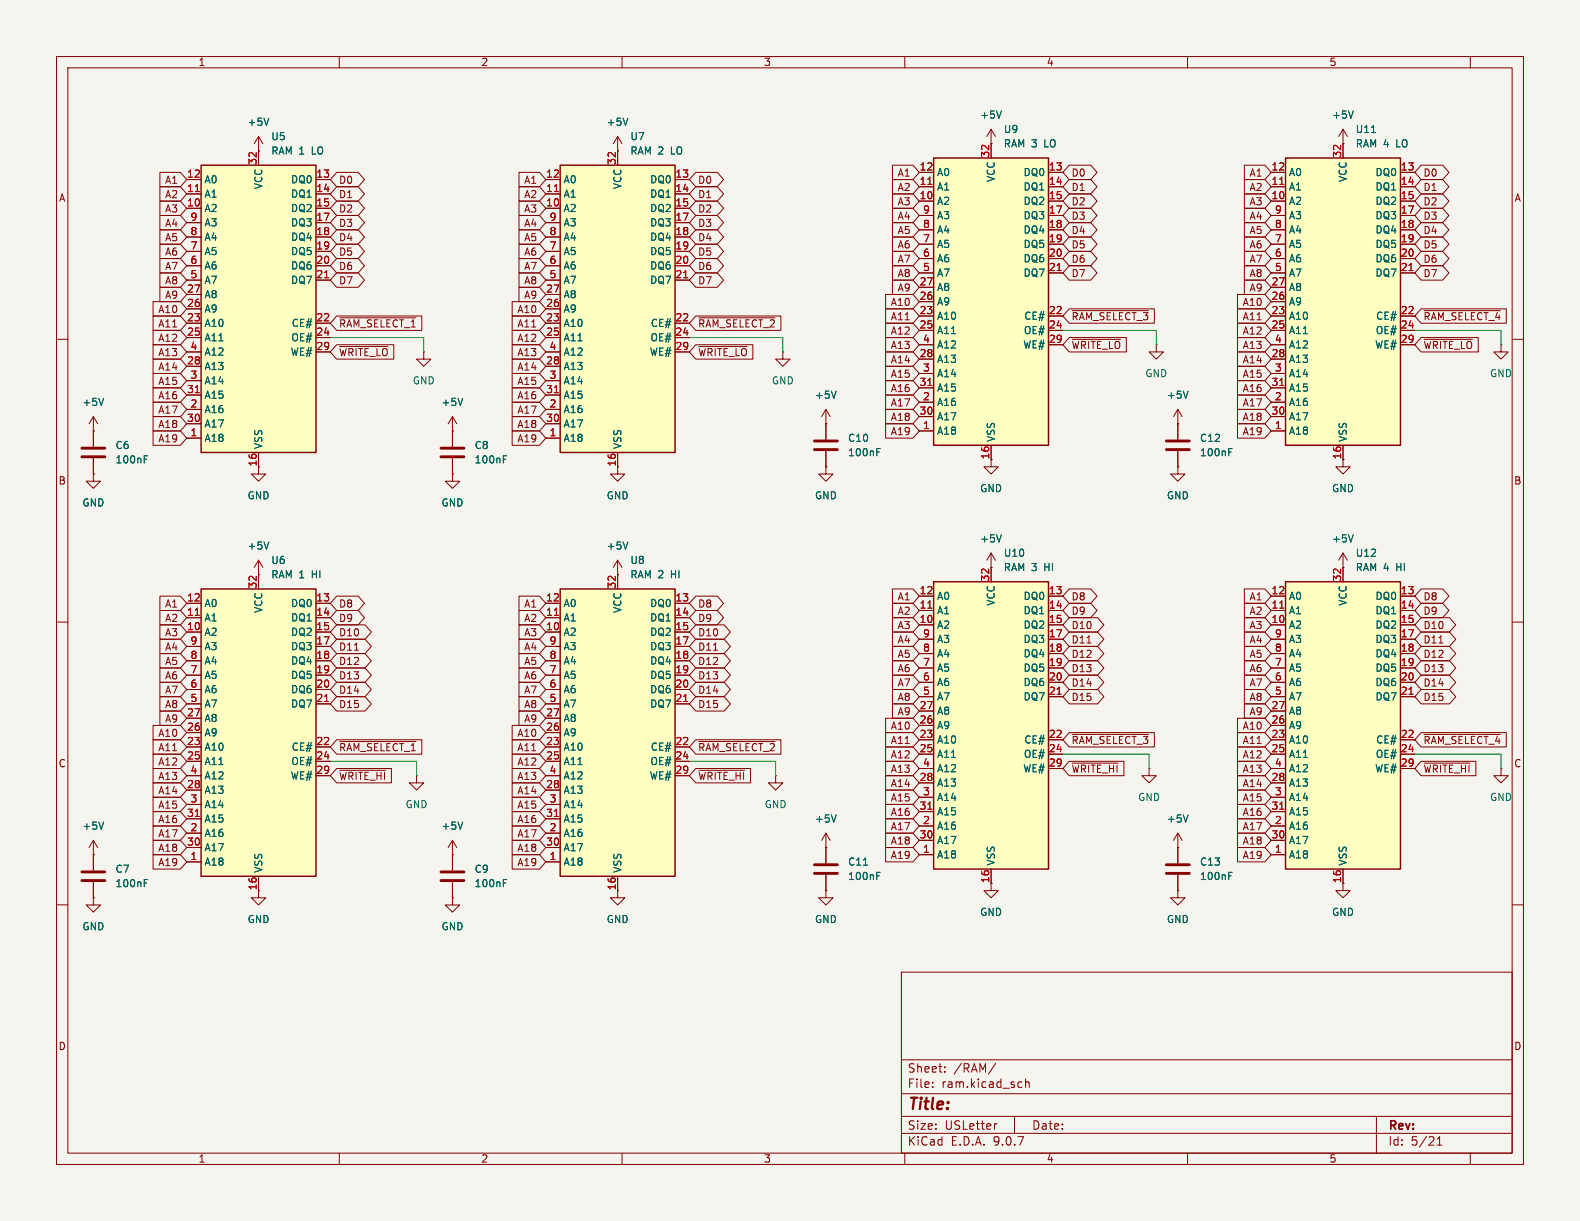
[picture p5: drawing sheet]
<svg xmlns="http://www.w3.org/2000/svg" width="279mm" height="216mm" viewBox="0 0 279 216" stroke-linecap="round" stroke-linejoin="round" font-family="sans-serif">
<defs><g id="words">
<text font-size="2.8" fill="#840000" x="160.4" y="196.8">Title:</text>
<g font-size="2.1" fill="#840000">
<text x="160.4" y="189.9">Sheet:</text>
<text x="168.6" y="189.9">/RAM/</text>
<text x="160.4" y="192.6">File:</text>
<text x="166.5" y="192.6">ram.kicad_sch</text>
<text x="160.4" y="202.8">KiCad</text>
<text x="160.4" y="200">Size:</text>
<text x="167.1" y="200">USLetter</text>
<text x="168.1" y="202.8">E.D.A.</text>
<text x="175.7" y="202.8">9.0.7</text>
<text x="182.4" y="200">Date:</text>
<text x="245.4" y="200.2">Rev:</text>
<text x="245.4" y="202.8">Id:</text>
<text x="249.5" y="202.8">5/21</text>
</g>
<g font-size="1.8" fill="#840000">
<text x="35" y="11.9">1</text>
<text x="85" y="11.9">2</text>
<text x="135" y="11.9">3</text>
<text x="185" y="11.9">4</text>
<text x="235" y="11.9">5</text>
<text x="10.3" y="35.9">A</text>
<text x="29.1" y="35.2">A2</text>
<text x="29.1" y="32.7">A1</text>
<text x="59.8" y="35.2">D1</text>
<text x="59.8" y="32.7">D0</text>
<text x="92.6" y="32.7">A1</text>
<text x="92.6" y="35.2">A2</text>
<text x="123.3" y="32.7">D0</text>
<text x="123.3" y="35.2">D1</text>
<text x="158.6" y="31.4">A1</text>
<text x="158.6" y="34">A2</text>
<text x="189.4" y="34">D1</text>
<text x="189.4" y="31.4">D0</text>
<text x="220.9" y="31.4">A1</text>
<text x="220.9" y="34">A2</text>
<text x="251.6" y="34">D1</text>
<text x="251.6" y="31.4">D0</text>
<text x="267.7" y="35.9">A</text>
<text x="29.1" y="37.8">A3</text>
<text x="29.1" y="40.3">A4</text>
<text x="59.8" y="37.8">D2</text>
<text x="59.8" y="40.3">D3</text>
<text x="92.6" y="40.3">A4</text>
<text x="92.6" y="37.8">A3</text>
<text x="123.3" y="37.8">D2</text>
<text x="123.3" y="40.3">D3</text>
<text x="158.6" y="36.5">A3</text>
<text x="158.6" y="39.1">A4</text>
<text x="158.6" y="41.6">A5</text>
<text x="189.4" y="36.5">D2</text>
<text x="189.4" y="41.6">D4</text>
<text x="189.4" y="39.1">D3</text>
<text x="220.9" y="39.1">A4</text>
<text x="220.9" y="41.6">A5</text>
<text x="220.9" y="36.5">A3</text>
<text x="251.6" y="39.1">D3</text>
<text x="251.6" y="36.5">D2</text>
<text x="251.6" y="41.6">D4</text>
<text x="29.1" y="42.9">A5</text>
<text x="29.1" y="45.4">A6</text>
<text x="29.1" y="47.9">A7</text>
<text x="59.8" y="42.9">D4</text>
<text x="59.8" y="47.9">D6</text>
<text x="59.8" y="45.4">D5</text>
<text x="92.6" y="42.9">A5</text>
<text x="92.6" y="47.9">A7</text>
<text x="92.6" y="45.4">A6</text>
<text x="123.3" y="47.9">D6</text>
<text x="123.3" y="42.9">D4</text>
<text x="123.3" y="45.4">D5</text>
<text x="158.6" y="44.1">A6</text>
<text x="158.6" y="46.7">A7</text>
<text x="189.4" y="46.7">D6</text>
<text x="189.4" y="44.1">D5</text>
<text x="220.9" y="46.7">A7</text>
<text x="220.9" y="44.1">A6</text>
<text x="251.6" y="46.7">D6</text>
<text x="251.6" y="44.1">D5</text>
<text x="29.1" y="50.5">A8</text>
<text x="29.1" y="53">A9</text>
<text x="59.8" y="50.5">D7</text>
<text x="92.6" y="50.5">A8</text>
<text x="92.6" y="53">A9</text>
<text x="123.3" y="50.5">D7</text>
<text x="158.6" y="49.2">A8</text>
<text x="158.6" y="51.8">A9</text>
<text x="189.4" y="49.2">D7</text>
<text x="220.9" y="51.8">A9</text>
<text x="220.9" y="49.2">A8</text>
<text x="251.6" y="49.2">D7</text>
<text x="27.9" y="58.1">A11</text>
<text x="27.9" y="55.6">A10</text>
<text x="59.8" y="58.1">~{RAM_SELECT_1}</text>
<text x="91.4" y="55.6">A10</text>
<text x="91.4" y="58.1">A11</text>
<text x="123.3" y="58.1">~{RAM_SELECT_2}</text>
<text x="157.4" y="59.4">A12</text>
<text x="157.4" y="56.8">A11</text>
<text x="157.4" y="54.3">A10</text>
<text x="189.4" y="56.8">~{RAM_SELECT_3}</text>
<text x="219.7" y="54.3">A10</text>
<text x="219.7" y="59.4">A12</text>
<text x="219.7" y="56.8">A11</text>
<text x="251.6" y="56.8">~{RAM_SELECT_4}</text>
<text x="27.9" y="60.6">A12</text>
<text x="27.9" y="63.2">A13</text>
<text x="27.9" y="65.7">A14</text>
<text x="59.8" y="63.2">~{WRITE_LO}</text>
<text x="91.4" y="63.2">A13</text>
<text x="91.4" y="65.7">A14</text>
<text x="91.4" y="60.6">A12</text>
<text x="123.3" y="63.2">~{WRITE_LO}</text>
<text x="157.4" y="64.5">A14</text>
<text x="157.4" y="61.9">A13</text>
<text x="189.4" y="61.9">~{WRITE_LO}</text>
<text x="219.7" y="61.9">A13</text>
<text x="219.7" y="64.5">A14</text>
<text x="251.6" y="61.9">~{WRITE_LO}</text>
<text x="27.9" y="70.8">A16</text>
<text x="27.9" y="68.3">A15</text>
<text x="91.4" y="68.3">A15</text>
<text x="91.4" y="70.8">A16</text>
<text x="157.4" y="69.5">A16</text>
<text x="157.4" y="67">A15</text>
<text x="219.7" y="69.5">A16</text>
<text x="219.7" y="67">A15</text>
<text x="27.9" y="73.3">A17</text>
<text x="27.9" y="75.9">A18</text>
<text x="91.4" y="75.9">A18</text>
<text x="91.4" y="73.3">A17</text>
<text x="157.4" y="72.1">A17</text>
<text x="157.4" y="77.2">A19</text>
<text x="157.4" y="74.6">A18</text>
<text x="219.7" y="77.2">A19</text>
<text x="219.7" y="74.6">A18</text>
<text x="219.7" y="72.1">A17</text>
<text x="27.9" y="78.4">A19</text>
<text x="45.5" y="82.6" transform="rotate(-90 45.5 82.6)">16</text>
<text x="91.4" y="78.4">A19</text>
<text x="109" y="82.6" transform="rotate(-90 109 82.6)">16</text>
<text x="10.3" y="85.9">B</text>
<text x="267.7" y="85.9">B</text>
<text x="29.1" y="107.6">A1</text>
<text x="59.8" y="107.6">D8</text>
<text x="92.6" y="107.6">A1</text>
<text x="123.3" y="107.6">D8</text>
<text x="158.6" y="106.4">A1</text>
<text x="189.4" y="106.4">D8</text>
<text x="220.9" y="106.4">A1</text>
<text x="251.6" y="106.4">D8</text>
<text x="29.1" y="110.2">A2</text>
<text x="29.1" y="112.7">A3</text>
<text x="59.8" y="110.2">D9</text>
<text x="59.8" y="112.7">D10</text>
<text x="92.6" y="112.7">A3</text>
<text x="92.6" y="110.2">A2</text>
<text x="123.3" y="112.7">D10</text>
<text x="123.3" y="110.2">D9</text>
<text x="158.6" y="108.9">A2</text>
<text x="158.6" y="111.4">A3</text>
<text x="158.6" y="114">A4</text>
<text x="189.4" y="111.4">D10</text>
<text x="189.4" y="108.9">D9</text>
<text x="189.4" y="114">D11</text>
<text x="220.9" y="114">A4</text>
<text x="220.9" y="108.9">A2</text>
<text x="220.9" y="111.4">A3</text>
<text x="251.6" y="108.9">D9</text>
<text x="251.6" y="111.4">D10</text>
<text x="251.6" y="114">D11</text>
<text x="29.1" y="115.3">A4</text>
<text x="29.1" y="117.8">A5</text>
<text x="59.8" y="115.3">D11</text>
<text x="59.8" y="117.8">D12</text>
<text x="92.6" y="117.8">A5</text>
<text x="92.6" y="115.3">A4</text>
<text x="123.3" y="117.8">D12</text>
<text x="123.3" y="115.3">D11</text>
<text x="158.6" y="119.1">A6</text>
<text x="158.6" y="116.5">A5</text>
<text x="189.4" y="119.1">D13</text>
<text x="189.4" y="116.5">D12</text>
<text x="220.9" y="119.1">A6</text>
<text x="220.9" y="116.5">A5</text>
<text x="251.6" y="119.1">D13</text>
<text x="251.6" y="116.5">D12</text>
<text x="29.1" y="122.9">A7</text>
<text x="29.1" y="120.3">A6</text>
<text x="29.1" y="125.4">A8</text>
<text x="59.8" y="122.9">D14</text>
<text x="59.8" y="120.3">D13</text>
<text x="59.8" y="125.4">D15</text>
<text x="92.6" y="120.3">A6</text>
<text x="92.6" y="122.9">A7</text>
<text x="92.6" y="125.4">A8</text>
<text x="123.3" y="125.4">D15</text>
<text x="123.3" y="122.9">D14</text>
<text x="123.3" y="120.3">D13</text>
<text x="158.6" y="124.1">A8</text>
<text x="158.6" y="121.6">A7</text>
<text x="189.4" y="124.1">D15</text>
<text x="189.4" y="121.6">D14</text>
<text x="220.9" y="124.1">A8</text>
<text x="220.9" y="121.6">A7</text>
<text x="251.6" y="121.6">D14</text>
<text x="251.6" y="124.1">D15</text>
<text x="27.9" y="130.5">A10</text>
<text x="29.1" y="128">A9</text>
<text x="91.4" y="130.5">A10</text>
<text x="92.6" y="128">A9</text>
<text x="157.4" y="129.2">A10</text>
<text x="157.4" y="131.8">A11</text>
<text x="158.6" y="126.7">A9</text>
<text x="189.4" y="131.8">~{RAM_SELECT_3}</text>
<text x="219.7" y="129.2">A10</text>
<text x="219.7" y="131.8">A11</text>
<text x="220.9" y="126.7">A9</text>
<text x="251.6" y="131.8">~{RAM_SELECT_4}</text>
<text x="10.3" y="135.9">C</text>
<text x="27.9" y="133">A11</text>
<text x="27.9" y="135.6">A12</text>
<text x="59.8" y="133">~{RAM_SELECT_1}</text>
<text x="91.4" y="133">A11</text>
<text x="91.4" y="135.6">A12</text>
<text x="123.3" y="133">~{RAM_SELECT_2}</text>
<text x="157.4" y="136.8">A13</text>
<text x="157.4" y="134.3">A12</text>
<text x="189.4" y="136.8">~{WRITE_HI}</text>
<text x="219.7" y="134.3">A12</text>
<text x="219.7" y="136.8">A13</text>
<text x="251.6" y="136.8">~{WRITE_HI}</text>
<text x="267.7" y="135.9">C</text>
<text x="27.9" y="138.1">A13</text>
<text x="27.9" y="143.2">A15</text>
<text x="27.9" y="140.7">A14</text>
<text x="59.8" y="138.1">~{WRITE_HI}</text>
<text x="91.4" y="138.1">A13</text>
<text x="91.4" y="140.7">A14</text>
<text x="91.4" y="143.2">A15</text>
<text x="123.3" y="138.1">~{WRITE_HI}</text>
<text x="157.4" y="139.4">A14</text>
<text x="157.4" y="141.9">A15</text>
<text x="219.7" y="139.4">A14</text>
<text x="219.7" y="141.9">A15</text>
<text x="27.9" y="148.3">A17</text>
<text x="27.9" y="145.7">A16</text>
<text x="91.4" y="145.7">A16</text>
<text x="91.4" y="148.3">A17</text>
<text x="157.4" y="144.5">A16</text>
<text x="157.4" y="147">A17</text>
<text x="157.4" y="149.5">A18</text>
<text x="219.7" y="144.5">A16</text>
<text x="219.7" y="149.5">A18</text>
<text x="219.7" y="147">A17</text>
<text x="27.9" y="150.8">A18</text>
<text x="27.9" y="153.4">A19</text>
<text x="91.4" y="153.4">A19</text>
<text x="91.4" y="150.8">A18</text>
<text x="157.4" y="152.1">A19</text>
<text x="219.7" y="152.1">A19</text>
<text x="45.5" y="157.5" transform="rotate(-90 45.5 157.5)">16</text>
<text x="175" y="156.3" transform="rotate(-90 175 156.3)">16</text>
<text x="237.2" y="156.3" transform="rotate(-90 237.2 156.3)">16</text>
<text x="10.3" y="185.9">D</text>
<text x="267.7" y="185.9">D</text>
<text x="35" y="205.8">1</text>
<text x="85" y="205.8">2</text>
<text x="135" y="205.8">3</text>
<text x="185" y="205.8">4</text>
<text x="235" y="205.8">5</text>
</g>
<g font-size="1.8" fill="#006464">
<text x="43.7" y="22.5">+5V</text>
<text x="107.2" y="22.5">+5V</text>
<text x="173.2" y="21.2">+5V</text>
<text x="177.4" y="23.7">U9</text>
<text x="235.5" y="21.2">+5V</text>
<text x="239.6" y="23.7">U11</text>
<text x="47.9" y="27.5">RAM 1</text>
<text x="47.9" y="25">U5</text>
<text x="55.2" y="27.5">LO</text>
<text x="111.4" y="27.5">RAM 2</text>
<text x="111.4" y="25">U7</text>
<text x="118.7" y="27.5">LO</text>
<text x="177.4" y="26.3">RAM 3</text>
<text x="184.8" y="26.3">LO</text>
<text x="239.6" y="26.3">RAM 4</text>
<text x="247" y="26.3">LO</text>
<text x="36.1" y="32.6">A0</text>
<text x="36.1" y="35.2">A1</text>
<text x="46.6" y="33.5" transform="rotate(-90 46.6 33.5)">VCC</text>
<text x="51.4" y="32.6">DQ0</text>
<text x="51.4" y="35.2">DQ1</text>
<text x="99.6" y="32.6">A0</text>
<text x="99.6" y="35.2">A1</text>
<text x="110.1" y="33.5" transform="rotate(-90 110.1 33.5)">VCC</text>
<text x="114.9" y="32.6">DQ0</text>
<text x="114.9" y="35.2">DQ1</text>
<text x="165.6" y="31.3">A0</text>
<text x="165.6" y="33.9">A1</text>
<text x="176.1" y="32.3" transform="rotate(-90 176.1 32.3)">VCC</text>
<text x="180.9" y="31.3">DQ0</text>
<text x="180.9" y="33.9">DQ1</text>
<text x="227.8" y="31.3">A0</text>
<text x="227.8" y="33.9">A1</text>
<text x="238.4" y="32.3" transform="rotate(-90 238.4 32.3)">VCC</text>
<text x="243.1" y="31.3">DQ0</text>
<text x="243.1" y="33.9">DQ1</text>
<text x="36.1" y="37.7">A2</text>
<text x="36.1" y="40.2">A3</text>
<text x="51.4" y="37.7">DQ2</text>
<text x="51.4" y="40.2">DQ3</text>
<text x="99.6" y="37.7">A2</text>
<text x="99.6" y="40.2">A3</text>
<text x="114.9" y="37.7">DQ2</text>
<text x="114.9" y="40.2">DQ3</text>
<text x="165.6" y="36.4">A2</text>
<text x="165.6" y="39">A3</text>
<text x="165.6" y="41.5">A4</text>
<text x="180.9" y="36.4">DQ2</text>
<text x="180.9" y="39">DQ3</text>
<text x="180.9" y="41.5">DQ4</text>
<text x="227.8" y="36.4">A2</text>
<text x="227.8" y="39">A3</text>
<text x="227.8" y="41.5">A4</text>
<text x="243.1" y="36.4">DQ2</text>
<text x="243.1" y="39">DQ3</text>
<text x="243.1" y="41.5">DQ4</text>
<text x="36.1" y="42.8">A4</text>
<text x="36.1" y="45.3">A5</text>
<text x="36.1" y="47.9">A6</text>
<text x="51.4" y="42.8">DQ4</text>
<text x="51.4" y="45.3">DQ5</text>
<text x="51.4" y="47.9">DQ6</text>
<text x="99.6" y="42.8">A4</text>
<text x="99.6" y="45.3">A5</text>
<text x="99.6" y="47.9">A6</text>
<text x="114.9" y="42.8">DQ4</text>
<text x="114.9" y="45.3">DQ5</text>
<text x="114.9" y="47.9">DQ6</text>
<text x="165.6" y="44">A5</text>
<text x="165.6" y="46.6">A6</text>
<text x="180.9" y="44">DQ5</text>
<text x="180.9" y="46.6">DQ6</text>
<text x="227.8" y="44">A5</text>
<text x="227.8" y="46.6">A6</text>
<text x="243.1" y="44">DQ5</text>
<text x="243.1" y="46.6">DQ6</text>
<text x="36.1" y="50.4">A7</text>
<text x="36.1" y="52.9">A8</text>
<text x="51.4" y="50.4">DQ7</text>
<text x="99.6" y="50.4">A7</text>
<text x="99.6" y="52.9">A8</text>
<text x="114.9" y="50.4">DQ7</text>
<text x="165.6" y="49.1">A7</text>
<text x="165.6" y="51.7">A8</text>
<text x="180.9" y="49.1">DQ7</text>
<text x="227.8" y="49.1">A7</text>
<text x="227.8" y="51.7">A8</text>
<text x="243.1" y="49.1">DQ7</text>
<text x="36.1" y="55.5">A9</text>
<text x="36.1" y="58">A10</text>
<text x="51.5" y="58">CE#</text>
<text x="99.6" y="55.5">A9</text>
<text x="99.6" y="58">A10</text>
<text x="115" y="58">CE#</text>
<text x="165.6" y="54.2">A9</text>
<text x="165.6" y="56.7">A10</text>
<text x="165.6" y="59.3">A11</text>
<text x="181" y="59.3">OE#</text>
<text x="181" y="56.7">CE#</text>
<text x="227.8" y="54.2">A9</text>
<text x="227.8" y="56.7">A10</text>
<text x="227.8" y="59.3">A11</text>
<text x="243.2" y="59.3">OE#</text>
<text x="243.2" y="56.7">CE#</text>
<text x="36.1" y="60.6">A11</text>
<text x="36.1" y="63.1">A12</text>
<text x="36.1" y="65.6">A13</text>
<text x="51.3" y="63.1">WE#</text>
<text x="51.4" y="60.6">OE#</text>
<text x="99.6" y="60.6">A11</text>
<text x="99.6" y="63.1">A12</text>
<text x="99.6" y="65.6">A13</text>
<text x="114.8" y="63.1">WE#</text>
<text x="114.9" y="60.6">OE#</text>
<text x="165.6" y="61.8">A12</text>
<text x="165.6" y="64.4">A13</text>
<text x="180.8" y="61.8">WE#</text>
<text x="227.8" y="61.8">A12</text>
<text x="227.8" y="64.4">A13</text>
<text x="243.1" y="61.8">WE#</text>
<text x="14.5" y="72">+5V</text>
<text x="36.1" y="68.2">A14</text>
<text x="36.1" y="70.7">A15</text>
<text x="72.9" y="68.2">GND</text>
<text x="78" y="72">+5V</text>
<text x="99.6" y="68.2">A14</text>
<text x="99.6" y="70.7">A15</text>
<text x="136.4" y="68.2">GND</text>
<text x="144" y="70.7">+5V</text>
<text x="165.6" y="66.9">A14</text>
<text x="165.6" y="69.4">A15</text>
<text x="165.6" y="72">A16</text>
<text x="202.4" y="66.9">GND</text>
<text x="206.2" y="70.7">+5V</text>
<text x="227.8" y="66.9">A14</text>
<text x="227.8" y="69.4">A15</text>
<text x="227.8" y="72">A16</text>
<text x="263.4" y="66.9">GND</text>
<text x="36.1" y="73.3">A16</text>
<text x="36.1" y="75.8">A17</text>
<text x="99.6" y="73.3">A16</text>
<text x="99.6" y="75.8">A17</text>
<text x="165.6" y="74.5">A17</text>
<text x="165.6" y="77.1">A18</text>
<text x="227.8" y="74.5">A17</text>
<text x="227.8" y="77.1">A18</text>
<text x="20.3" y="79.6">C6</text>
<text x="20.3" y="82.1">100nF</text>
<text x="36.1" y="78.3">A18</text>
<text x="46.6" y="79.5" transform="rotate(-90 46.6 79.5)">VSS</text>
<text x="83.8" y="79.6">C8</text>
<text x="83.8" y="82.1">100nF</text>
<text x="99.6" y="78.3">A18</text>
<text x="110.1" y="79.5" transform="rotate(-90 110.1 79.5)">VSS</text>
<text x="149.9" y="80.9">100nF</text>
<text x="149.9" y="78.3">C10</text>
<text x="176.1" y="78.2" transform="rotate(-90 176.1 78.2)">VSS</text>
<text x="212.1" y="80.9">100nF</text>
<text x="212.1" y="78.3">C12</text>
<text x="238.4" y="78.2" transform="rotate(-90 238.4 78.2)">VSS</text>
<text x="14.5" y="89.8">GND</text>
<text x="43.7" y="88.5">GND</text>
<text x="78" y="89.8">GND</text>
<text x="107.2" y="88.5">GND</text>
<text x="144" y="88.5">GND</text>
<text x="173.2" y="87.2">GND</text>
<text x="206.2" y="88.5">GND</text>
<text x="235.5" y="87.2">GND</text>
<text x="43.7" y="97.4">+5V</text>
<text x="47.9" y="99.9">U6</text>
<text x="107.2" y="97.4">+5V</text>
<text x="111.4" y="99.9">U8</text>
<text x="173.2" y="96.1">+5V</text>
<text x="177.4" y="98.7">U10</text>
<text x="177.4" y="101.2">RAM 3</text>
<text x="184.8" y="101.2">HI</text>
<text x="235.5" y="96.1">+5V</text>
<text x="239.6" y="98.7">U12</text>
<text x="239.6" y="101.2">RAM 4</text>
<text x="247" y="101.2">HI</text>
<text x="36.1" y="107.5">A0</text>
<text x="47.9" y="102.5">RAM 1</text>
<text x="51.4" y="107.5">DQ0</text>
<text x="55.2" y="102.5">HI</text>
<text x="99.6" y="107.5">A0</text>
<text x="111.4" y="102.5">RAM 2</text>
<text x="114.9" y="107.5">DQ0</text>
<text x="118.7" y="102.5">HI</text>
<text x="165.6" y="106.3">A0</text>
<text x="176.1" y="107.2" transform="rotate(-90 176.1 107.2)">VCC</text>
<text x="180.9" y="106.3">DQ0</text>
<text x="227.8" y="106.3">A0</text>
<text x="238.4" y="107.2" transform="rotate(-90 238.4 107.2)">VCC</text>
<text x="243.1" y="106.3">DQ0</text>
<text x="36.1" y="110.1">A1</text>
<text x="36.1" y="112.6">A2</text>
<text x="46.6" y="108.5" transform="rotate(-90 46.6 108.5)">VCC</text>
<text x="51.4" y="110.1">DQ1</text>
<text x="51.4" y="112.6">DQ2</text>
<text x="99.6" y="110.1">A1</text>
<text x="99.6" y="112.6">A2</text>
<text x="110.1" y="108.5" transform="rotate(-90 110.1 108.5)">VCC</text>
<text x="114.9" y="110.1">DQ1</text>
<text x="114.9" y="112.6">DQ2</text>
<text x="165.6" y="108.8">A1</text>
<text x="165.6" y="111.4">A2</text>
<text x="165.6" y="113.9">A3</text>
<text x="180.9" y="108.8">DQ1</text>
<text x="180.9" y="111.4">DQ2</text>
<text x="180.9" y="113.9">DQ3</text>
<text x="227.8" y="108.8">A1</text>
<text x="227.8" y="111.4">A2</text>
<text x="227.8" y="113.9">A3</text>
<text x="243.1" y="108.8">DQ1</text>
<text x="243.1" y="111.4">DQ2</text>
<text x="243.1" y="113.9">DQ3</text>
<text x="36.1" y="115.2">A3</text>
<text x="36.1" y="117.7">A4</text>
<text x="51.4" y="115.2">DQ3</text>
<text x="51.4" y="117.7">DQ4</text>
<text x="99.6" y="115.2">A3</text>
<text x="99.6" y="117.7">A4</text>
<text x="114.9" y="115.2">DQ3</text>
<text x="114.9" y="117.7">DQ4</text>
<text x="165.6" y="116.4">A4</text>
<text x="165.6" y="119">A5</text>
<text x="180.9" y="116.4">DQ4</text>
<text x="180.9" y="119">DQ5</text>
<text x="227.8" y="116.4">A4</text>
<text x="227.8" y="119">A5</text>
<text x="243.1" y="116.4">DQ4</text>
<text x="243.1" y="119">DQ5</text>
<text x="36.1" y="120.2">A5</text>
<text x="36.1" y="122.8">A6</text>
<text x="36.1" y="125.3">A7</text>
<text x="51.4" y="120.2">DQ5</text>
<text x="51.4" y="122.8">DQ6</text>
<text x="51.4" y="125.3">DQ7</text>
<text x="99.6" y="120.2">A5</text>
<text x="99.6" y="122.8">A6</text>
<text x="99.6" y="125.3">A7</text>
<text x="114.9" y="120.2">DQ5</text>
<text x="114.9" y="122.8">DQ6</text>
<text x="114.9" y="125.3">DQ7</text>
<text x="165.6" y="121.5">A6</text>
<text x="165.6" y="124.1">A7</text>
<text x="180.9" y="121.5">DQ6</text>
<text x="180.9" y="124.1">DQ7</text>
<text x="227.8" y="121.5">A6</text>
<text x="227.8" y="124.1">A7</text>
<text x="243.1" y="121.5">DQ6</text>
<text x="243.1" y="124.1">DQ7</text>
<text x="36.1" y="127.9">A8</text>
<text x="36.1" y="130.4">A9</text>
<text x="99.6" y="127.9">A8</text>
<text x="99.6" y="130.4">A9</text>
<text x="165.6" y="126.6">A8</text>
<text x="165.6" y="129.1">A9</text>
<text x="165.6" y="131.7">A10</text>
<text x="181" y="131.7">CE#</text>
<text x="227.8" y="126.6">A8</text>
<text x="227.8" y="129.1">A9</text>
<text x="227.8" y="131.7">A10</text>
<text x="243.2" y="131.7">CE#</text>
<text x="36.1" y="132.9">A10</text>
<text x="36.1" y="135.5">A11</text>
<text x="51.4" y="135.5">OE#</text>
<text x="51.5" y="132.9">CE#</text>
<text x="99.6" y="132.9">A10</text>
<text x="99.6" y="135.5">A11</text>
<text x="114.9" y="135.5">OE#</text>
<text x="115" y="132.9">CE#</text>
<text x="165.6" y="134.2">A11</text>
<text x="165.6" y="136.8">A12</text>
<text x="180.8" y="136.8">WE#</text>
<text x="181" y="134.2">OE#</text>
<text x="227.8" y="134.2">A11</text>
<text x="227.8" y="136.8">A12</text>
<text x="243.1" y="136.8">WE#</text>
<text x="243.2" y="134.2">OE#</text>
<text x="36.1" y="138">A12</text>
<text x="36.1" y="140.6">A13</text>
<text x="36.1" y="143.1">A14</text>
<text x="51.3" y="138">WE#</text>
<text x="71.6" y="143.1">GND</text>
<text x="99.6" y="138">A12</text>
<text x="99.6" y="140.6">A13</text>
<text x="99.6" y="143.1">A14</text>
<text x="114.8" y="138">WE#</text>
<text x="135.1" y="143.1">GND</text>
<text x="165.6" y="139.3">A13</text>
<text x="165.6" y="141.8">A14</text>
<text x="201.2" y="141.8">GND</text>
<text x="227.8" y="139.3">A13</text>
<text x="227.8" y="141.8">A14</text>
<text x="263.4" y="141.8">GND</text>
<text x="14.5" y="146.9">+5V</text>
<text x="36.1" y="145.6">A15</text>
<text x="36.1" y="148.2">A16</text>
<text x="78" y="146.9">+5V</text>
<text x="99.6" y="145.6">A15</text>
<text x="99.6" y="148.2">A16</text>
<text x="144" y="145.6">+5V</text>
<text x="165.6" y="144.4">A15</text>
<text x="165.6" y="146.9">A16</text>
<text x="165.6" y="149.5">A17</text>
<text x="206.2" y="145.6">+5V</text>
<text x="227.8" y="144.4">A15</text>
<text x="227.8" y="146.9">A16</text>
<text x="227.8" y="149.5">A17</text>
<text x="20.3" y="154.5">C7</text>
<text x="36.1" y="150.7">A17</text>
<text x="36.1" y="153.3">A18</text>
<text x="46.6" y="154.4" transform="rotate(-90 46.6 154.4)">VSS</text>
<text x="83.8" y="154.5">C9</text>
<text x="99.6" y="150.7">A17</text>
<text x="99.6" y="153.3">A18</text>
<text x="110.1" y="154.4" transform="rotate(-90 110.1 154.4)">VSS</text>
<text x="149.9" y="155.8">100nF</text>
<text x="149.9" y="153.3">C11</text>
<text x="165.6" y="152">A18</text>
<text x="176.1" y="153.2" transform="rotate(-90 176.1 153.2)">VSS</text>
<text x="212.1" y="155.8">100nF</text>
<text x="212.1" y="153.3">C13</text>
<text x="227.8" y="152">A18</text>
<text x="238.4" y="153.2" transform="rotate(-90 238.4 153.2)">VSS</text>
<text x="20.3" y="157.1">100nF</text>
<text x="83.8" y="157.1">100nF</text>
<text x="14.5" y="164.7">GND</text>
<text x="43.7" y="163.4">GND</text>
<text x="78" y="164.7">GND</text>
<text x="107.2" y="163.4">GND</text>
<text x="144" y="163.4">GND</text>
<text x="173.2" y="162.2">GND</text>
<text x="206.2" y="163.4">GND</text>
<text x="235.5" y="162.2">GND</text>
</g>
<g font-size="1.8" fill="#a90000">
<text x="45.5" y="29.3" transform="rotate(-90 45.5 29.3)">32</text>
<text x="109" y="29.3" transform="rotate(-90 109 29.3)">32</text>
<text x="175" y="28" transform="rotate(-90 175 28)">32</text>
<text x="237.2" y="28" transform="rotate(-90 237.2 28)">32</text>
<text x="33" y="31.5">12</text>
<text x="33" y="34">11</text>
<text x="55.8" y="31.5">13</text>
<text x="55.8" y="34">14</text>
<text x="96.5" y="31.5">12</text>
<text x="96.5" y="34">11</text>
<text x="119.3" y="31.5">13</text>
<text x="119.3" y="34">14</text>
<text x="162.5" y="30.2">12</text>
<text x="162.5" y="32.8">11</text>
<text x="162.5" y="35.3">10</text>
<text x="185.4" y="30.2">13</text>
<text x="185.4" y="32.8">14</text>
<text x="185.4" y="35.3">15</text>
<text x="224.7" y="30.2">12</text>
<text x="224.7" y="32.8">11</text>
<text x="224.7" y="35.3">10</text>
<text x="247.6" y="30.2">13</text>
<text x="247.6" y="32.8">14</text>
<text x="247.6" y="35.3">15</text>
<text x="33" y="36.6">10</text>
<text x="33.6" y="39.1">9</text>
<text x="33.6" y="41.7">8</text>
<text x="55.8" y="36.6">15</text>
<text x="55.8" y="39.1">17</text>
<text x="55.8" y="41.7">18</text>
<text x="96.5" y="36.6">10</text>
<text x="97.1" y="39.1">9</text>
<text x="97.1" y="41.7">8</text>
<text x="119.3" y="36.6">15</text>
<text x="119.3" y="39.1">17</text>
<text x="119.3" y="41.7">18</text>
<text x="163.1" y="37.8">9</text>
<text x="163.1" y="40.4">8</text>
<text x="185.4" y="37.8">17</text>
<text x="185.4" y="40.4">18</text>
<text x="225.4" y="37.8">9</text>
<text x="225.4" y="40.4">8</text>
<text x="247.6" y="37.8">17</text>
<text x="247.6" y="40.4">18</text>
<text x="33.6" y="44.2">7</text>
<text x="33.6" y="46.7">6</text>
<text x="55.8" y="44.2">19</text>
<text x="55.8" y="46.7">20</text>
<text x="97.1" y="44.2">7</text>
<text x="97.1" y="46.7">6</text>
<text x="119.3" y="44.2">19</text>
<text x="119.3" y="46.7">20</text>
<text x="163.1" y="42.9">7</text>
<text x="163.1" y="45.5">6</text>
<text x="185.4" y="42.9">19</text>
<text x="185.4" y="45.5">20</text>
<text x="225.4" y="42.9">7</text>
<text x="225.4" y="45.5">6</text>
<text x="247.6" y="42.9">19</text>
<text x="247.6" y="45.5">20</text>
<text x="33" y="51.8">27</text>
<text x="33.6" y="49.3">5</text>
<text x="55.8" y="49.3">21</text>
<text x="96.5" y="51.8">27</text>
<text x="97.1" y="49.3">5</text>
<text x="119.3" y="49.3">21</text>
<text x="162.5" y="50.5">27</text>
<text x="162.5" y="53.1">26</text>
<text x="163.1" y="48">5</text>
<text x="185.4" y="48">21</text>
<text x="224.7" y="50.5">27</text>
<text x="224.7" y="53.1">26</text>
<text x="225.4" y="48">5</text>
<text x="247.6" y="48">21</text>
<text x="33" y="54.4">26</text>
<text x="33" y="56.9">23</text>
<text x="33" y="59.4">25</text>
<text x="55.8" y="56.9">22</text>
<text x="55.8" y="59.4">24</text>
<text x="96.5" y="54.4">26</text>
<text x="96.5" y="56.9">23</text>
<text x="96.5" y="59.4">25</text>
<text x="119.3" y="56.9">22</text>
<text x="119.3" y="59.4">24</text>
<text x="162.5" y="55.6">23</text>
<text x="162.5" y="58.2">25</text>
<text x="185.4" y="55.6">22</text>
<text x="185.4" y="58.2">24</text>
<text x="224.7" y="55.6">23</text>
<text x="224.7" y="58.2">25</text>
<text x="247.6" y="55.6">22</text>
<text x="247.6" y="58.2">24</text>
<text x="33" y="64.5">28</text>
<text x="33.6" y="62">4</text>
<text x="55.8" y="62">29</text>
<text x="96.5" y="64.5">28</text>
<text x="97.1" y="62">4</text>
<text x="119.3" y="62">29</text>
<text x="162.5" y="63.2">28</text>
<text x="163.1" y="60.7">4</text>
<text x="163.1" y="65.8">3</text>
<text x="185.4" y="60.7">29</text>
<text x="224.7" y="63.2">28</text>
<text x="225.4" y="60.7">4</text>
<text x="225.4" y="65.8">3</text>
<text x="247.6" y="60.7">29</text>
<text x="33" y="69.6">31</text>
<text x="33.6" y="67.1">3</text>
<text x="96.5" y="69.6">31</text>
<text x="97.1" y="67.1">3</text>
<text x="162.5" y="68.3">31</text>
<text x="163.1" y="70.9">2</text>
<text x="224.7" y="68.3">31</text>
<text x="225.4" y="70.9">2</text>
<text x="33" y="74.7">30</text>
<text x="33.6" y="72.1">2</text>
<text x="33.6" y="77.2">1</text>
<text x="96.5" y="74.7">30</text>
<text x="97.1" y="72.1">2</text>
<text x="97.1" y="77.2">1</text>
<text x="162.5" y="73.4">30</text>
<text x="163.1" y="75.9">1</text>
<text x="224.7" y="73.4">30</text>
<text x="225.4" y="75.9">1</text>
<text x="175" y="81.3" transform="rotate(-90 175 81.3)">16</text>
<text x="237.2" y="81.3" transform="rotate(-90 237.2 81.3)">16</text>
<text x="33" y="106.4">12</text>
<text x="45.5" y="104.2" transform="rotate(-90 45.5 104.2)">32</text>
<text x="55.8" y="106.4">13</text>
<text x="96.5" y="106.4">12</text>
<text x="109" y="104.2" transform="rotate(-90 109 104.2)">32</text>
<text x="119.3" y="106.4">13</text>
<text x="162.5" y="105.2">12</text>
<text x="162.5" y="107.7">11</text>
<text x="175" y="102.9" transform="rotate(-90 175 102.9)">32</text>
<text x="185.4" y="105.2">13</text>
<text x="185.4" y="107.7">14</text>
<text x="224.7" y="105.2">12</text>
<text x="224.7" y="107.7">11</text>
<text x="237.2" y="102.9" transform="rotate(-90 237.2 102.9)">32</text>
<text x="247.6" y="105.2">13</text>
<text x="247.6" y="107.7">14</text>
<text x="33" y="109">11</text>
<text x="33" y="111.5">10</text>
<text x="55.8" y="109">14</text>
<text x="55.8" y="111.5">15</text>
<text x="96.5" y="109">11</text>
<text x="96.5" y="111.5">10</text>
<text x="119.3" y="109">14</text>
<text x="119.3" y="111.5">15</text>
<text x="162.5" y="110.2">10</text>
<text x="163.1" y="112.8">9</text>
<text x="185.4" y="110.2">15</text>
<text x="185.4" y="112.8">17</text>
<text x="224.7" y="110.2">10</text>
<text x="225.4" y="112.8">9</text>
<text x="247.6" y="110.2">15</text>
<text x="247.6" y="112.8">17</text>
<text x="33.6" y="114">9</text>
<text x="33.6" y="116.6">8</text>
<text x="33.6" y="119.1">7</text>
<text x="55.8" y="114">17</text>
<text x="55.8" y="116.6">18</text>
<text x="55.8" y="119.1">19</text>
<text x="97.1" y="114">9</text>
<text x="97.1" y="116.6">8</text>
<text x="97.1" y="119.1">7</text>
<text x="119.3" y="114">17</text>
<text x="119.3" y="116.6">18</text>
<text x="119.3" y="119.1">19</text>
<text x="163.1" y="115.3">8</text>
<text x="163.1" y="117.9">7</text>
<text x="185.4" y="115.3">18</text>
<text x="185.4" y="117.9">19</text>
<text x="225.4" y="115.3">8</text>
<text x="225.4" y="117.9">7</text>
<text x="247.6" y="115.3">18</text>
<text x="247.6" y="117.9">19</text>
<text x="33.6" y="121.7">6</text>
<text x="33.6" y="124.2">5</text>
<text x="55.8" y="121.7">20</text>
<text x="55.8" y="124.2">21</text>
<text x="97.1" y="121.7">6</text>
<text x="97.1" y="124.2">5</text>
<text x="119.3" y="121.7">20</text>
<text x="119.3" y="124.2">21</text>
<text x="162.5" y="125.5">27</text>
<text x="163.1" y="120.4">6</text>
<text x="163.1" y="122.9">5</text>
<text x="185.4" y="120.4">20</text>
<text x="185.4" y="122.9">21</text>
<text x="224.7" y="125.5">27</text>
<text x="225.4" y="120.4">6</text>
<text x="225.4" y="122.9">5</text>
<text x="247.6" y="120.4">20</text>
<text x="247.6" y="122.9">21</text>
<text x="33" y="126.7">27</text>
<text x="33" y="129.3">26</text>
<text x="33" y="131.8">23</text>
<text x="55.8" y="131.8">22</text>
<text x="96.5" y="126.7">27</text>
<text x="96.5" y="129.3">26</text>
<text x="96.5" y="131.8">23</text>
<text x="119.3" y="131.8">22</text>
<text x="162.5" y="128">26</text>
<text x="162.5" y="130.6">23</text>
<text x="185.4" y="130.6">22</text>
<text x="224.7" y="128">26</text>
<text x="224.7" y="130.6">23</text>
<text x="247.6" y="130.6">22</text>
<text x="33" y="134.4">25</text>
<text x="33.6" y="136.9">4</text>
<text x="55.8" y="134.4">24</text>
<text x="55.8" y="136.9">29</text>
<text x="96.5" y="134.4">25</text>
<text x="97.1" y="136.9">4</text>
<text x="119.3" y="134.4">24</text>
<text x="119.3" y="136.9">29</text>
<text x="162.5" y="133.1">25</text>
<text x="163.1" y="135.6">4</text>
<text x="185.4" y="133.1">24</text>
<text x="185.4" y="135.6">29</text>
<text x="224.7" y="133.1">25</text>
<text x="225.4" y="135.6">4</text>
<text x="247.6" y="133.1">24</text>
<text x="247.6" y="135.6">29</text>
<text x="33" y="139.4">28</text>
<text x="33.6" y="142">3</text>
<text x="96.5" y="139.4">28</text>
<text x="97.1" y="142">3</text>
<text x="162.5" y="138.2">28</text>
<text x="162.5" y="143.3">31</text>
<text x="163.1" y="140.7">3</text>
<text x="224.7" y="138.2">28</text>
<text x="224.7" y="143.3">31</text>
<text x="225.4" y="140.7">3</text>
<text x="33" y="144.5">31</text>
<text x="33" y="149.6">30</text>
<text x="33.6" y="147.1">2</text>
<text x="96.5" y="144.5">31</text>
<text x="96.5" y="149.6">30</text>
<text x="97.1" y="147.1">2</text>
<text x="162.5" y="148.3">30</text>
<text x="163.1" y="145.8">2</text>
<text x="224.7" y="148.3">30</text>
<text x="225.4" y="145.8">2</text>
<text x="33.6" y="152.1">1</text>
<text x="97.1" y="152.1">1</text>
<text x="163.1" y="150.9">1</text>
<text x="225.4" y="150.9">1</text>
<text x="109" y="157.5" transform="rotate(-90 109 157.5)">16</text>
</g>
</g></defs>
<path d="M0 0h279.4v215.9h-279.4z" fill="#f5f4ef" stroke="#f5f4ef" stroke-width=".18"/>
<g fill="none" stroke="#840000" stroke-width=".18">
<path d="M10 10h259.4v195.9h-259.4zM12 12h255.4v191.9h-255.4zM60 10v2M110 10v2M160 10v2M210 10v2M260 10v2M175.3 25.4h.1M175.3 22.9l-.8 1.2M175.3 22.9l.7 1.2M175.3 22.9v2.5M10 60h2"/>
<path d="M138.4 62.2v1.3h1.3l-1.3 1.3-1.2-1.3h1.2M138.4 62.2h.1M267.4 60h2M10 110h2M267.4 110h2M16.5 151.1h.1M16.5 158.8v1.2h1.3l-1.3 1.3-1.3-1.3h1.3M16.5 158.8h.1M16.5 148.6l-.8 1.3M16.5 148.6l.8 1.3M16.5 148.6v5.3M16.5 156v2.8"/>
<path d="M10 160h2M159.4 171.9h108v32h-108zM267.4 160h2M159.4 197.4h108M159.4 193.4h108M159.4 187.4h108M164.9 192.1v.2M164.9 191.4v.1M167.1 189.4v.2M167.1 188.7v.1M176.1 188l-1.3 1.9M176.3 198.7l-.3 .1"/>
<path d="M179.4 197.4v3M180.3 191.3l.4 .1M180.7 192.2l-.4 .1M181.4 191.4l.2-.1 .3 .1 .1 .9M181.4 190.8v1.5M243.4 197.4v6.5M60 203.9v2M110 203.9v2M159.4 200.4h108M160 203.9v2M210 203.9v2M254.1 202.5h.9"/>
<path d="M254.1 201.4l.5-.4v1.5M260 203.9v2"/>
</g>
<path d="M177.1 19.6l-.4 1.3M18.3 145.4l-.4 1.2M25.5 156.1h.4M25.5 155.5h.6" fill="none" stroke="#006464" stroke-width=".18"/>
<path d="M14.5 154.2h4M14.5 155.7h4" fill="none" stroke="#840000" stroke-width=".51"/>
<path d="M35.6 104.1h20.3v50.8h-20.3z" fill="#ffffc2"/>
<path d="M35.6 104.1h20.3v50.8h-20.3z" fill="none" stroke="#840000" stroke-width=".25"/>
<g fill="none" stroke="#840000" stroke-width=".18">
<path d="M80 76.2h.1M80 73.7v5.3M80 73.7l-.8 1.2M80 73.7l.8 1.2M265.4 61v1.2h1.3l-1.3 1.3-1.2-1.3h1.2M265.4 61h.1M45.7 99.1v5M45.7 99.1l-.7 1.2M45.7 99.1l.8 1.2M80 83.8v1.3h1.3l-1.3 1.3-1.3-1.3h1.3M80 83.8h.1M80 81v2.8"/>
<path d="M109.2 82.6v1.2h1.3l-1.3 1.3-1.3-1.3h1.3M33 106.7h2.6M33 109.2h2.6M33 111.8h2.6M33 114.3h2.6M33 116.8h2.6M33 119.4h2.6M45.7 101.6h.1M55.9 106.7h2.5M55.9 109.2h2.5M55.9 111.8h2.5M55.9 114.3h2.5"/>
<path d="M55.9 116.8h2.5M55.9 119.4h2.5M33 121.9h2.6M33 124.5h2.6M33 127h2.6M33 129.5h2.6M33 132.1h2.6M33 134.6h2.6M33 137.2h2.6M33 139.7h2.6M55.9 121.9h2.5M55.9 124.5h2.5"/>
<path d="M55.9 132.1h2.5M55.9 134.6h2.5M55.9 137.2h2.5M265.4 135.9v1.3h1.3l-1.3 1.2-1.2-1.2h1.2M265.4 135.9h.1M33 142.2h2.6M33 144.8h2.6M33 147.3h2.6M33 149.9h2.6M33 152.4h2.6M45.7 154.9v2.6"/>
</g>
<path d="M34.5 108.8h.8M57.4 124h.7M34.5 144.4h.8" fill="none" stroke="#a90000" stroke-width=".18"/>
<path d="M81.8 70.4l-.4 1.3M47.5 95.8l-.4 1.3M89 81.2h.4M89 80.6h.6" fill="none" stroke="#006464" stroke-width=".18"/>
<path d="M78 79.2h4M78 80.8h4" fill="none" stroke="#840000" stroke-width=".51"/>
<path d="M99.1 29.2h20.3v50.8h-20.3z" fill="#ffffc2"/>
<path d="M99.1 29.2h20.3v50.8h-20.3z" fill="none" stroke="#840000" stroke-width=".25"/>
<g fill="none" stroke="#840000" stroke-width=".18">
<path d="M96.5 31.8h2.6M96.5 34.3h2.6M96.5 36.8h2.6M96.5 39.4h2.6M109.2 26.7h.1M109.2 24.1v5.1M109.2 24.1l-.7 1.3M109.2 24.1l.8 1.3M119.4 31.8h2.5M119.4 34.3h2.5M119.4 36.8h2.5M119.4 39.4h2.5"/>
<path d="M96.5 41.9h2.6M96.5 44.5h2.6M96.5 47h2.6M96.5 49.5h2.6M96.5 52.1h2.6M96.5 54.6h2.6M96.5 57.2h2.6M96.5 59.7h2.6M119.4 41.9h2.5M119.4 44.5h2.5M119.4 47h2.5M119.4 49.5h2.5"/>
<path d="M119.4 57.2h2.5M119.4 59.7h2.5M74.9 62.2v1.3h1.3l-1.3 1.3-1.2-1.3h1.2M74.9 62.2h.1M96.5 62.2h2.6M96.5 64.8h2.6M96.5 67.3h2.6M96.5 69.9h2.6M96.5 72.4h2.6M96.5 74.9h2.6M96.5 77.5h2.6M119.4 62.2h2.5"/>
<path d="M109.2 80v2.6M109.2 99.1v2.5M109.2 99.1l-.7 1.2M109.2 99.1l.8 1.2M109.2 101.6h.1"/>
</g>
<path d="M98 33.9h.8M120.9 49.1h.7M98 69.4h.8" fill="none" stroke="#a90000" stroke-width=".18"/>
<path d="M111 20.9l-.4 1.3M111 95.8l-.4 1.3" fill="none" stroke="#006464" stroke-width=".18"/>
<path d="M99.1 104.1h20.3v50.8h-20.3z" fill="#ffffc2"/>
<path d="M99.1 104.1h20.3v50.8h-20.3z" fill="none" stroke="#840000" stroke-width=".25"/>
<g fill="none" stroke="#840000" stroke-width=".18">
<path d="M45.7 26.7h.1M45.7 24.1l-.7 1.3M45.7 24.1l.8 1.3M45.7 24.1v2.6M16.5 76.2h.1M16.5 73.7l-.8 1.2M16.5 73.7l.8 1.2M16.5 73.7v5.3M16.5 83.8v1.3h1.3l-1.3 1.3-1.3-1.3h1.3M16.5 83.8h.1M16.5 81v2.8M45.7 82.6v1.2h1.3l-1.3 1.3-1.3-1.3h1.3"/>
<path d="M237.5 81.3v1.3h1.3l-1.3 1.2-1.3-1.2h1.3M237.5 97.8l-.8 1.3M237.5 97.8l.8 1.3M237.5 97.8v2.5M96.5 106.7h2.6M96.5 109.2h2.6M96.5 111.8h2.6M96.5 114.3h2.6M96.5 116.8h2.6M96.5 119.4h2.6M109.2 101.6v2.5M119.4 106.7h2.5"/>
<path d="M119.4 109.2h2.5M119.4 111.8h2.5M119.4 114.3h2.5M119.4 116.8h2.5M119.4 119.4h2.5M237.5 100.3h.1M73.7 137.2v1.2h1.2l-1.2 1.3-1.3-1.3h1.3M73.7 137.2h.1M96.5 121.9h2.6M96.5 124.5h2.6M96.5 127h2.6M96.5 129.5h2.6"/>
<path d="M96.5 132.1h2.6M96.5 134.6h2.6M96.5 137.2h2.6M96.5 139.7h2.6M119.4 121.9h2.5M119.4 124.5h2.5M119.4 132.1h2.5M119.4 134.6h2.5M119.4 137.2h2.5M80 158.8v1.2h1.3l-1.3 1.3-1.3-1.3h1.3M80 158.8h.1M80 151.1h.1"/>
<path d="M80 148.6v5.3M80 156v2.8M80 148.6l-.8 1.3M80 148.6l.8 1.3M96.5 142.2h2.6M96.5 144.8h2.6M96.5 147.3h2.6M96.5 149.9h2.6M96.5 152.4h2.6M109.2 154.9v3.9h1.3l-1.3 1.2-1.3-1.2h1.3"/>
</g>
<path d="M98 108.8h.8M120.9 124h.7M98 144.4h.8" fill="none" stroke="#a90000" stroke-width=".18"/>
<path d="M14.5 79.2h4M14.5 80.8h4M78 154.2h4M78 155.7h4" fill="none" stroke="#840000" stroke-width=".51"/>
<path d="M47.5 20.9l-.4 1.3M18.3 70.4l-.4 1.3M25.5 81.2h.4M25.5 80.6h.6M239.3 94.6l-.4 1.2M81.8 145.4l-.4 1.2M89 156.1h.4M89 155.5h.6" fill="none" stroke="#006464" stroke-width=".18"/>
<path d="M35.6 29.2h20.3v50.8h-20.3z" fill="#ffffc2"/>
<path d="M35.6 29.2h20.3v50.8h-20.3z" fill="none" stroke="#840000" stroke-width=".25"/>
<g fill="none" stroke="#840000" stroke-width=".18">
<path d="M33 31.8h2.6M33 34.3h2.6M33 36.8h2.6M33 39.4h2.6M45.7 26.7v2.5M55.9 31.8h2.5M55.9 34.3h2.5M55.9 36.8h2.5M55.9 39.4h2.5M33 41.9h2.6M33 44.5h2.6M33 47h2.6"/>
<path d="M33 49.5h2.6M33 52.1h2.6M33 54.6h2.6M33 57.2h2.6M33 59.7h2.6M55.9 41.9h2.5M55.9 44.5h2.5M55.9 47h2.5M55.9 49.5h2.5M55.9 57.2h2.5M55.9 59.7h2.5M33 62.2h2.6"/>
<path d="M33 64.8h2.6M33 67.3h2.6M33 69.9h2.6M33 72.4h2.6M33 74.9h2.6M33 77.5h2.6M55.9 62.2h2.5M45.7 80v2.6M146 157.5v1.3h1.3l-1.3 1.2-1.2-1.2h1.2M146 157.5h.1M146 149.9v2.8M146 154.7v2.8"/>
<path d="M175.3 156.2v1.3h1.2l-1.2 1.3-1.3-1.3h1.3"/>
</g>
<path d="M34.5 33.9h.8M57.4 49.1h.7M34.5 69.4h.8" fill="none" stroke="#a90000" stroke-width=".18"/>
<path d="M144 152.9h4.1M144 154.4h4.1" fill="none" stroke="#840000" stroke-width=".51"/>
<path d="M152.7 153h.7M155.1 154.9h.4M155.1 154.2h.6" fill="none" stroke="#006464" stroke-width=".18"/>
<path d="M227.3 27.9h20.3v50.8h-20.3z" fill="#ffffc2"/>
<path d="M227.3 27.9h20.3v50.8h-20.3z" fill="none" stroke="#840000" stroke-width=".25"/>
<g fill="none" stroke="#840000" stroke-width=".18">
<path d="M224.8 30.5h2.5M224.8 33h2.5M224.8 35.6h2.5M224.8 38.1h2.5M237.5 25.4v2.5M247.6 30.5h2.6M247.6 33h2.6M247.6 35.6h2.6M247.6 38.1h2.6M224.8 40.6h2.5M224.8 43.2h2.5M224.8 45.7h2.5"/>
<path d="M224.8 48.3h2.5M224.8 50.8h2.5M224.8 53.3h2.5M224.8 55.9h2.5M224.8 58.4h2.5M247.6 40.6h2.6M247.6 43.2h2.6M247.6 45.7h2.6M247.6 48.3h2.6M247.6 55.9h2.6M247.6 58.4h2.6M224.8 61h2.5"/>
<path d="M224.8 63.5h2.5M224.8 66h2.5M224.8 68.6h2.5M224.8 71.1h2.5M224.8 73.7h2.5M224.8 76.2h2.5M237.5 78.7v2.6M247.6 61h2.6M146 149.9h.1M146 147.3l-.7 1.3M146 147.3l.8 1.3M146 147.3v2.6"/>
</g>
<path d="M226.3 32.6h.7M249.2 47.8h.7M226.3 68.2h.7" fill="none" stroke="#a90000" stroke-width=".18"/>
<path d="M242.5 23.4h.8M147.9 144.1l-.5 1.3" fill="none" stroke="#006464" stroke-width=".18"/>
<path d="M165.1 102.9h20.3v50.8h-20.3z" fill="#ffffc2"/>
<path d="M165.1 102.9h20.3v50.8h-20.3z" fill="none" stroke="#840000" stroke-width=".25"/>
<g fill="none" stroke="#840000" stroke-width=".18">
<path d="M237.5 25.4h.1M237.5 22.9l-.8 1.2M237.5 22.9l.8 1.2M237.5 22.9v2.5M162.6 105.4h2.5M162.6 108h2.5M162.6 110.5h2.5M162.6 113h2.5M162.6 115.6h2.5M162.6 118.1h2.5M175.3 100.3v2.6M185.4 105.4h2.6"/>
<path d="M185.4 108h2.6M185.4 110.5h2.6M185.4 113h2.6M185.4 115.6h2.6M185.4 118.1h2.6M137.2 137.2v1.2h1.2l-1.2 1.3-1.3-1.3h1.3M137.2 137.2h.1M162.6 120.7h2.5M162.6 123.2h2.5M162.6 125.7h2.5M162.6 128.3h2.5M162.6 130.8h2.5"/>
<path d="M162.6 133.4h2.5M162.6 135.9h2.5M162.6 138.4h2.5M185.4 120.7h2.6M185.4 123.2h2.6M185.4 130.8h2.6M185.4 133.4h2.6M185.4 135.9h2.6M45.7 157.5v1.3h1.3l-1.3 1.2-1.3-1.2h1.3M162.6 141h2.5M162.6 143.5h2.5M162.6 146.1h2.5"/>
<path d="M162.6 148.6h2.5M162.6 151.1h2.5M175.3 153.7v2.5"/>
</g>
<path d="M164.1 107.5h.7M186.9 122.8h.8M164.1 143.1h.7" fill="none" stroke="#a90000" stroke-width=".18"/>
<path d="M239.3 19.6l-.4 1.3" fill="none" stroke="#006464" stroke-width=".18"/>
<path d="M165.1 27.9h20.3v50.8h-20.3z" fill="#ffffc2"/>
<path d="M165.1 27.9h20.3v50.8h-20.3z" fill="none" stroke="#840000" stroke-width=".25"/>
<g fill="none" stroke="#840000" stroke-width=".18">
<path d="M162.6 30.5h2.5M162.6 33h2.5M162.6 35.6h2.5M162.6 38.1h2.5M175.3 25.4v2.5M185.4 30.5h2.6M185.4 33h2.6M185.4 35.6h2.6M185.4 38.1h2.6M162.6 40.6h2.5M162.6 43.2h2.5M162.6 45.7h2.5"/>
<path d="M162.6 48.3h2.5M162.6 50.8h2.5M162.6 53.3h2.5M162.6 55.9h2.5M162.6 58.4h2.5M185.4 40.6h2.6M185.4 43.2h2.6M185.4 45.7h2.6M185.4 48.3h2.6M185.4 55.9h2.6M185.4 58.4h2.6M162.6 61h2.5"/>
<path d="M162.6 63.5h2.5M162.6 66h2.5M162.6 68.6h2.5M162.6 71.1h2.5M162.6 73.7h2.5M162.6 76.2h2.5M175.3 78.7v2.6M185.4 61h2.6M203.2 135.9v1.3h1.3l-1.3 1.2-1.3-1.2h1.3M203.2 135.9h.1M208.3 149.9h.1M208.3 157.5v1.3h1.2l-1.2 1.2-1.3-1.2h1.3"/>
<path d="M208.3 157.5h.1M208.3 147.3l-.8 1.3M208.3 147.3l.7 1.3M208.3 147.3v5.4M208.3 154.7v2.8M237.5 156.2v1.3h1.3l-1.3 1.3-1.3-1.3h1.3"/>
</g>
<path d="M164.1 32.6h.7M186.9 47.8h.8M164.1 68.2h.7" fill="none" stroke="#a90000" stroke-width=".18"/>
<path d="M210.1 144.1l-.4 1.3M217.3 154.9h.4M217.3 154.2h.6" fill="none" stroke="#006464" stroke-width=".18"/>
<path d="M206.2 152.9h4.1M206.2 154.4h4.1" fill="none" stroke="#840000" stroke-width=".51"/>
<path d="M227.3 102.9h20.3v50.8h-20.3z" fill="#ffffc2"/>
<path d="M227.3 102.9h20.3v50.8h-20.3z" fill="none" stroke="#840000" stroke-width=".25"/>
<g fill="none" stroke="#840000" stroke-width=".18">
<path d="M28.3 35.6h3.6l1.1 1.2-1.1 1.3h-3.6zM28.3 33h3.6l1.1 1.3-1.1 1.3h-3.6zM28.3 30.5h3.6l1.1 1.3-1.1 1.2h-3.6zM28.3 38.1h3.6l1.1 1.3-1.1 1.2h-3.6zM33 31.8h2.6M33 34.3h2.6M33 36.8h2.6M33 39.4h2.6M45.7 26.7h.1M45.7 26.7v2.5M55.9 31.8h2.5M55.9 34.3h2.5"/>
<path d="M55.9 36.8h2.5M55.9 39.4h2.5M59.5 35.6h3.8l1.2 1.2-1.2 1.3h-3.8l-1.1-1.3zM59.5 33h3.8l1.2 1.3-1.2 1.3h-3.8l-1.1-1.3zM59.5 30.5h3.8l1.2 1.3-1.2 1.2h-3.8l-1.1-1.2zM59.5 38.1h3.8l1.2 1.3-1.2 1.2h-3.8l-1.1-1.2zM91.8 30.5h3.6l1.1 1.3-1.1 1.2h-3.6zM91.8 38.1h3.6l1.1 1.3-1.1 1.2h-3.6zM91.8 33h3.6l1.1 1.3-1.1 1.3h-3.6zM91.8 35.6h3.6l1.1 1.2-1.1 1.3h-3.6zM96.5 31.8h2.6M96.5 34.3h2.6"/>
<path d="M96.5 36.8h2.6M96.5 39.4h2.6M109.2 26.7h.1M109.2 26.7v2.5M119.4 31.8h2.5M119.4 34.3h2.5M119.4 36.8h2.5M119.4 39.4h2.5M123 35.6h3.8l1.2 1.2-1.2 1.3h-3.8l-1.1-1.3zM123 38.1h3.8l1.2 1.3-1.2 1.2h-3.8l-1.1-1.2zM123 30.5h3.8l1.2 1.3-1.2 1.2h-3.8l-1.1-1.2zM123 33h3.8l1.2 1.3-1.2 1.3h-3.8l-1.1-1.3z"/>
<path d="M157.8 34.3h3.6l1.2 1.3-1.2 1.2h-3.6zM157.8 29.2h3.6l1.2 1.3-1.2 1.3h-3.6zM157.8 36.8h3.6l1.2 1.3-1.2 1.3h-3.6zM157.8 31.7h3.6l1.2 1.3-1.2 1.3h-3.6zM157.8 39.4h3.6l1.2 1.2-1.2 1.3h-3.6zM162.6 30.5h2.5M162.6 33h2.5M162.6 35.6h2.5M162.6 38.1h2.5M175.3 25.4h.1M175.3 25.4v2.5M185.4 30.5h2.6"/>
<path d="M185.4 33h2.6M185.4 35.6h2.6M185.4 38.1h2.6M189.1 34.3h3.8l1.1 1.3-1.1 1.2h-3.8l-1.1-1.2zM189.1 31.7h3.8l1.1 1.3-1.1 1.3h-3.8l-1.1-1.3zM189.1 29.2h3.8l1.1 1.3-1.1 1.3h-3.8l-1.1-1.3zM189.1 39.4h3.8l1.1 1.2-1.1 1.3h-3.8l-1.1-1.3zM189.1 36.8h3.8l1.1 1.3-1.1 1.3h-3.8l-1.1-1.3zM220 36.8h3.7l1.1 1.3-1.1 1.3h-3.7zM220 39.4h3.7l1.1 1.2-1.1 1.3h-3.7zM220 29.2h3.7l1.1 1.3-1.1 1.3h-3.7zM220 34.3h3.7l1.1 1.3-1.1 1.2h-3.7z"/>
<path d="M220 31.7h3.7l1.1 1.3-1.1 1.3h-3.7zM224.8 30.5h2.5M224.8 33h2.5M224.8 35.6h2.5M224.8 38.1h2.5M237.5 25.4h.1M237.5 25.4v2.5M247.6 30.5h2.6M247.6 33h2.6M247.6 35.6h2.6M247.6 38.1h2.6M251.3 31.7h3.8l1.1 1.3-1.1 1.3h-3.8l-1.1-1.3z"/>
<path d="M251.3 36.8h3.8l1.1 1.3-1.1 1.3h-3.8l-1.1-1.3zM251.3 34.3h3.8l1.1 1.3-1.1 1.2h-3.8l-1.1-1.2zM251.3 29.2h3.8l1.1 1.3-1.1 1.3h-3.8l-1.1-1.3zM251.3 39.4h3.8l1.1 1.2-1.1 1.3h-3.8l-1.1-1.3zM27.1 55.9h4.8l1.1 1.3-1.1 1.2h-4.8zM27.1 53.3h4.8l1.1 1.3-1.1 1.3h-4.8zM27.1 58.4h4.8l1.1 1.3-1.1 1.3h-4.8zM28.3 40.6h3.6l1.1 1.3-1.1 1.3h-3.6zM28.3 43.2h3.6l1.1 1.3-1.1 1.2h-3.6zM28.3 45.7h3.6l1.1 1.3-1.1 1.3h-3.6zM28.3 48.3h3.6l1.1 1.2-1.1 1.3h-3.6zM28.3 50.8h3.6l1.1 1.3-1.1 1.2h-3.6z"/>
<path d="M33 41.9h2.6M33 44.5h2.6M33 47h2.6M33 49.5h2.6M33 52.1h2.6M33 54.6h2.6M33 57.2h2.6M33 59.7h2.6M55.9 41.9h2.5M55.9 44.5h2.5M55.9 47h2.5M55.9 49.5h2.5"/>
<path d="M55.9 57.2h2.5M55.9 59.7h2.5M59.5 40.6h3.8l1.2 1.3-1.2 1.3h-3.8l-1.1-1.3zM59.5 45.7h3.8l1.2 1.3-1.2 1.3h-3.8l-1.1-1.3zM59.5 43.2h3.8l1.2 1.3-1.2 1.2h-3.8l-1.1-1.2zM59.5 48.3h3.8l1.2 1.2-1.2 1.3h-3.8l-1.1-1.3zM59.5 55.9h15.1v2.5h-15.1l-1.1-1.2zM60.1 56.2h13.4M90.6 53.3h4.8l1.1 1.3-1.1 1.3h-4.8zM90.6 58.4h4.8l1.1 1.3-1.1 1.3h-4.8zM90.6 55.9h4.8l1.1 1.3-1.1 1.2h-4.8zM91.8 40.6h3.6l1.1 1.3-1.1 1.3h-3.6z"/>
<path d="M91.8 45.7h3.6l1.1 1.3-1.1 1.3h-3.6zM91.8 48.3h3.6l1.1 1.2-1.1 1.3h-3.6zM91.8 43.2h3.6l1.1 1.3-1.1 1.2h-3.6zM91.8 50.8h3.6l1.1 1.3-1.1 1.2h-3.6zM96.5 41.9h2.6M96.5 44.5h2.6M96.5 47h2.6M96.5 49.5h2.6M96.5 52.1h2.6M96.5 54.6h2.6M96.5 57.2h2.6M96.5 59.7h2.6"/>
<path d="M119.4 41.9h2.5M119.4 44.5h2.5M119.4 47h2.5M119.4 49.5h2.5M119.4 57.2h2.5M119.4 59.7h2.5M123 45.7h3.8l1.2 1.3-1.2 1.3h-3.8l-1.1-1.3zM123 48.3h3.8l1.2 1.2-1.2 1.3h-3.8l-1.1-1.3zM123 55.9h15.1v2.5h-15.1l-1.1-1.2zM123 40.6h3.8l1.2 1.3-1.2 1.3h-3.8l-1.1-1.3zM123 43.2h3.8l1.2 1.3-1.2 1.2h-3.8l-1.1-1.2zM123.6 56.2h13.4"/>
<path d="M156.6 57.1h4.8l1.2 1.3-1.2 1.3h-4.8zM156.6 54.6h4.8l1.2 1.3-1.2 1.3h-4.8zM156.6 59.7h4.8l1.2 1.3-1.2 1.2h-4.8zM156.6 52.1h4.8l1.2 1.2-1.2 1.3h-4.8zM157.8 41.9h3.6l1.2 1.3-1.2 1.3h-3.6zM157.8 44.4h3.6l1.2 1.3-1.2 1.3h-3.6zM157.8 47h3.6l1.2 1.3-1.2 1.2h-3.6zM157.8 49.5h3.6l1.2 1.3-1.2 1.3h-3.6zM162.6 40.6h2.5M162.6 43.2h2.5M162.6 45.7h2.5M162.6 48.3h2.5"/>
<path d="M162.6 50.8h2.5M162.6 53.3h2.5M162.6 55.9h2.5M162.6 58.4h2.5M185.4 40.6h2.6M185.4 43.2h2.6M185.4 45.7h2.6M185.4 48.3h2.6M185.4 55.9h2.6M185.4 58.4h2.6M189.1 44.4h3.8l1.1 1.3-1.1 1.3h-3.8l-1.1-1.3zM189.1 47h3.8l1.1 1.3-1.1 1.2h-3.8l-1.1-1.2z"/>
<path d="M189.1 54.6h15v2.6h-15l-1.1-1.3zM189.1 59.7h10.1v2.5h-10.1l-1.1-1.2zM189.1 41.9h3.8l1.1 1.3-1.1 1.3h-3.8l-1.1-1.3zM189.6 54.9h13.5M218.8 52.1h4.9l1.1 1.2-1.1 1.3h-4.9zM218.8 59.7h4.9l1.1 1.3-1.1 1.2h-4.9zM218.8 57.1h4.9l1.1 1.3-1.1 1.3h-4.9zM218.8 54.6h4.9l1.1 1.3-1.1 1.3h-4.9zM220 49.5h3.7l1.1 1.3-1.1 1.3h-3.7zM220 44.4h3.7l1.1 1.3-1.1 1.3h-3.7zM220 47h3.7l1.1 1.3-1.1 1.2h-3.7zM220 41.9h3.7l1.1 1.3-1.1 1.3h-3.7z"/>
<path d="M224.8 40.6h2.5M224.8 43.2h2.5M224.8 45.7h2.5M224.8 48.3h2.5M224.8 50.8h2.5M224.8 53.3h2.5M224.8 55.9h2.5M224.8 58.4h2.5M247.6 40.6h2.6M247.6 43.2h2.6M247.6 45.7h2.6M247.6 48.3h2.6"/>
<path d="M247.6 55.9h2.6M247.6 58.4h2.6M251.3 54.6h15.1v2.6h-15.1l-1.1-1.3zM251.3 47h3.8l1.1 1.3-1.1 1.2h-3.8l-1.1-1.2zM251.3 59.7h10.1v2.5h-10.1l-1.1-1.2zM251.3 44.4h3.8l1.1 1.3-1.1 1.3h-3.8l-1.1-1.3zM251.3 41.9h3.8l1.1 1.3-1.1 1.3h-3.8l-1.1-1.3zM251.8 54.9h13.5M16.5 76.2h.1M16.5 76.2v2.8M27.1 68.6h4.8l1.1 1.3-1.1 1.2h-4.8zM27.1 61h4.8l1.1 1.2-1.1 1.3h-4.8z"/>
<path d="M27.1 66h4.8l1.1 1.3-1.1 1.3h-4.8zM27.1 63.5h4.8l1.1 1.3-1.1 1.2h-4.8zM27.1 71.1h4.8l1.1 1.3-1.1 1.3h-4.8zM27.1 73.7h4.8l1.1 1.2-1.1 1.3h-4.8zM27.1 76.2h4.8l1.1 1.3-1.1 1.2h-4.8zM33 62.2h2.6M33 64.8h2.6M33 67.3h2.6M33 69.9h2.6M33 72.4h2.6M33 74.9h2.6M33 77.5h2.6"/>
<path d="M55.9 62.2h2.5M59.5 61h10.1v2.5h-10.1l-1.1-1.3zM60.1 61.3h8.5M80 76.2h.1M80 76.2v2.8M90.6 61h4.8l1.1 1.2-1.1 1.3h-4.8zM90.6 63.5h4.8l1.1 1.3-1.1 1.2h-4.8zM90.6 66h4.8l1.1 1.3-1.1 1.3h-4.8zM90.6 68.6h4.8l1.1 1.3-1.1 1.2h-4.8zM90.6 73.7h4.8l1.1 1.2-1.1 1.3h-4.8zM90.6 76.2h4.8l1.1 1.3-1.1 1.2h-4.8zM90.6 71.1h4.8l1.1 1.3-1.1 1.3h-4.8z"/>
<path d="M96.5 62.2h2.6M96.5 64.8h2.6M96.5 67.3h2.6M96.5 69.9h2.6M96.5 72.4h2.6M96.5 74.9h2.6M96.5 77.5h2.6M119.4 62.2h2.5M123 61h10.1v2.5h-10.1l-1.1-1.3zM123.6 61.3h8.5M146 74.9h.1M146 72.4v5.3"/>
<path d="M146 79.8v2.8M146 72.4l-.7 1.3M146 72.4l.8 1.3M156.6 67.3h4.8l1.2 1.3-1.2 1.3h-4.8zM156.6 62.2h4.8l1.2 1.3-1.2 1.3h-4.8zM156.6 69.8h4.8l1.2 1.3-1.2 1.3h-4.8zM156.6 74.9h4.8l1.2 1.3-1.2 1.3h-4.8zM156.6 64.8h4.8l1.2 1.2-1.2 1.3h-4.8zM156.6 72.4h4.8l1.2 1.3-1.2 1.2h-4.8zM162.6 61h2.5M162.6 63.5h2.5M162.6 66h2.5"/>
<path d="M162.6 68.6h2.5M162.6 71.1h2.5M162.6 73.7h2.5M162.6 76.2h2.5M175.3 78.7v3.9h1.2l-1.2 1.2-1.3-1.2h1.3M185.4 61h2.6M189.6 60h8.5M204.5 61v1.2h1.2l-1.2 1.3-1.3-1.3h1.3M204.5 61h.1M208.3 74.9h.1M208.3 72.4l-.8 1.3M208.3 72.4l.7 1.3"/>
<path d="M208.3 72.4v5.3M208.3 79.8v2.8M218.8 74.9h4.9l1.1 1.3-1.1 1.3h-4.9zM218.8 72.4h4.9l1.1 1.3-1.1 1.2h-4.9zM218.8 67.3h4.9l1.1 1.3-1.1 1.3h-4.9zM218.8 62.2h4.9l1.1 1.3-1.1 1.3h-4.9zM218.8 64.8h4.9l1.1 1.2-1.1 1.3h-4.9zM218.8 69.8h4.9l1.1 1.3-1.1 1.3h-4.9zM224.8 61h2.5M224.8 63.5h2.5M224.8 66h2.5M224.8 68.6h2.5"/>
<path d="M224.8 71.1h2.5M224.8 73.7h2.5M224.8 76.2h2.5M237.5 78.7v2.6M247.6 61h2.6M251.8 60h8.6M16.5 83.8h.1M16.5 81v2.8M45.7 80v2.6M80 83.8h.1M80 81v2.8M109.2 80v2.6"/>
<path d="M146 82.6v1.2h1.3l-1.3 1.3-1.2-1.3h1.2M146 82.6h.1M175.3 97.8l-.8 1.3M175.3 97.8l.7 1.3M175.3 97.8v5.1M208.3 82.6v1.2h1.2l-1.2 1.3-1.3-1.3h1.3M208.3 82.6h.1M28.3 118.1h3.6l1.1 1.3-1.1 1.3h-3.6zM28.3 113h3.6l1.1 1.3-1.1 1.3h-3.6zM28.3 107.9h3.6l1.1 1.3-1.1 1.3h-3.6zM28.3 105.4h3.6l1.1 1.3-1.1 1.3h-3.6zM28.3 110.5h3.6l1.1 1.3-1.1 1.2h-3.6z"/>
<path d="M28.3 115.6h3.6l1.1 1.2-1.1 1.3h-3.6zM33 106.7h2.6M33 109.2h2.6M33 111.8h2.6M33 114.3h2.6M33 116.8h2.6M33 119.4h2.6M45.7 101.6h.1M45.7 101.6v2.5M55.9 106.7h2.5M55.9 109.2h2.5M55.9 111.8h2.5"/>
<path d="M55.9 114.3h2.5M55.9 116.8h2.5M55.9 119.4h2.5M59.5 105.4h3.8l1.2 1.3-1.2 1.3h-3.8l-1.1-1.3zM59.5 113h5.1l1.1 1.3-1.1 1.3h-5.1l-1.1-1.3zM59.5 118.1h5.1l1.1 1.3-1.1 1.3h-5.1l-1.1-1.3zM59.5 107.9h3.8l1.2 1.3-1.2 1.3h-3.8l-1.1-1.3zM59.5 110.5h5.1l1.1 1.3-1.1 1.2h-5.1l-1.1-1.2zM59.5 115.6h5.1l1.1 1.2-1.1 1.3h-5.1l-1.1-1.3zM62.7 115h.7M91.8 110.5h3.6l1.1 1.3-1.1 1.2h-3.6zM91.8 115.6h3.6l1.1 1.2-1.1 1.3h-3.6z"/>
<path d="M91.8 113h3.6l1.1 1.3-1.1 1.3h-3.6zM91.8 118.1h3.6l1.1 1.3-1.1 1.3h-3.6zM91.8 105.4h3.6l1.1 1.3-1.1 1.3h-3.6zM91.8 107.9h3.6l1.1 1.3-1.1 1.3h-3.6zM96.5 106.7h2.6M96.5 109.2h2.6M96.5 111.8h2.6M96.5 114.3h2.6M96.5 116.8h2.6M96.5 119.4h2.6M109.2 101.6h.1M109.2 101.6v2.5"/>
<path d="M119.4 106.7h2.5M119.4 109.2h2.5M119.4 111.8h2.5M119.4 114.3h2.5M119.4 116.8h2.5M119.4 119.4h2.5M123 110.5h5.1l1.1 1.3-1.1 1.2h-5.1l-1.1-1.2zM123 105.4h3.8l1.2 1.3-1.2 1.3h-3.8l-1.1-1.3zM123 115.6h5.1l1.1 1.2-1.1 1.3h-5.1l-1.1-1.3zM123 107.9h3.8l1.2 1.3-1.2 1.3h-3.8l-1.1-1.3zM123 113h5.1l1.1 1.3-1.1 1.3h-5.1l-1.1-1.3zM123 118.1h5.1l1.1 1.3-1.1 1.3h-5.1l-1.1-1.3z"/>
<path d="M126.2 115h.7M157.8 106.7h3.6l1.2 1.3-1.2 1.2h-3.6zM157.8 116.8h3.6l1.2 1.3-1.2 1.3h-3.6zM157.8 109.2h3.6l1.2 1.3-1.2 1.3h-3.6zM157.8 119.4h3.6l1.2 1.3-1.2 1.2h-3.6zM157.8 111.8h3.6l1.2 1.2-1.2 1.3h-3.6zM157.8 114.3h3.6l1.2 1.3-1.2 1.2h-3.6zM157.8 104.1h3.6l1.2 1.3-1.2 1.3h-3.6zM162.6 105.4h2.5M162.6 108h2.5M162.6 110.5h2.5M162.6 113h2.5"/>
<path d="M162.6 115.6h2.5M162.6 118.1h2.5M175.3 100.3h.1M185.4 105.4h2.6M185.4 108h2.6M185.4 110.5h2.6M185.4 113h2.6M185.4 115.6h2.6M185.4 118.1h2.6M189.1 109.2h5l1.1 1.3-1.1 1.3h-5l-1.1-1.3zM189.1 106.7h3.8l1.1 1.3-1.1 1.2h-3.8l-1.1-1.2zM189.1 119.4h5l1.1 1.3-1.1 1.2h-5l-1.1-1.2z"/>
<path d="M189.1 104.1h3.8l1.1 1.3-1.1 1.3h-3.8l-1.1-1.3zM189.1 116.8h5l1.1 1.3-1.1 1.3h-5l-1.1-1.3zM189.1 111.8h5l1.1 1.2-1.1 1.3h-5l-1.1-1.3zM189.1 114.3h5l1.1 1.3-1.1 1.2h-5l-1.1-1.2zM192.2 113.7h.7M220 111.8h3.7l1.1 1.2-1.1 1.3h-3.7zM220 106.7h3.7l1.1 1.3-1.1 1.2h-3.7zM220 109.2h3.7l1.1 1.3-1.1 1.3h-3.7zM220 116.8h3.7l1.1 1.3-1.1 1.3h-3.7zM220 114.3h3.7l1.1 1.3-1.1 1.2h-3.7zM220 104.1h3.7l1.1 1.3-1.1 1.3h-3.7zM220 119.4h3.7l1.1 1.3-1.1 1.2h-3.7z"/>
<path d="M224.8 105.4h2.5M224.8 108h2.5M224.8 110.5h2.5M224.8 113h2.5M224.8 115.6h2.5M224.8 118.1h2.5M237.5 100.3h.1M237.5 100.3v2.6M247.6 105.4h2.6M247.6 108h2.6M247.6 110.5h2.6M247.6 113h2.6"/>
<path d="M247.6 115.6h2.6M247.6 118.1h2.6M251.3 104.1h3.8l1.1 1.3-1.1 1.3h-3.8l-1.1-1.3zM251.3 106.7h3.8l1.1 1.3-1.1 1.2h-3.8l-1.1-1.2zM251.3 119.4h5l1.1 1.3-1.1 1.2h-5l-1.1-1.2zM251.3 116.8h5l1.1 1.3-1.1 1.3h-5l-1.1-1.3zM251.3 109.2h5l1.1 1.3-1.1 1.3h-5l-1.1-1.3zM251.3 111.8h5l1.1 1.2-1.1 1.3h-5l-1.1-1.3zM251.3 114.3h5l1.1 1.3-1.1 1.2h-5l-1.1-1.2zM254.4 113.7h.8M27.1 135.9h4.8l1.1 1.3-1.1 1.2h-4.8zM27.1 130.8h4.8l1.1 1.3-1.1 1.3h-4.8z"/>
<path d="M27.1 138.4h4.8l1.1 1.3-1.1 1.3h-4.8zM27.1 133.3h4.8l1.1 1.3-1.1 1.3h-4.8zM27.1 128.3h4.8l1.1 1.2-1.1 1.3h-4.8zM28.3 120.6h3.6l1.1 1.3-1.1 1.3h-3.6zM28.3 125.7h3.6l1.1 1.3-1.1 1.3h-3.6zM28.3 123.2h3.6l1.1 1.3-1.1 1.2h-3.6zM33 121.9h2.6M33 124.5h2.6M33 127h2.6M33 129.5h2.6M33 132.1h2.6M33 134.6h2.6"/>
<path d="M33 137.2h2.6M33 139.7h2.6M55.9 121.9h2.5M55.9 124.5h2.5M55.9 132.1h2.5M55.9 134.6h2.5M55.9 137.2h2.5M59.5 130.8h15.1v2.6h-15.1l-1.1-1.3zM59.5 135.9h9.7v2.5h-9.7l-1.1-1.2zM59.5 120.6h5.1l1.1 1.3-1.1 1.3h-5.1l-1.1-1.3zM59.5 123.2h5.1l1.1 1.3-1.1 1.2h-5.1l-1.1-1.2zM60.1 136.2h8.1"/>
<path d="M60.1 131.1h13.4M90.6 128.3h4.8l1.1 1.2-1.1 1.3h-4.8zM90.6 130.8h4.8l1.1 1.3-1.1 1.3h-4.8zM90.6 133.3h4.8l1.1 1.3-1.1 1.3h-4.8zM90.6 135.9h4.8l1.1 1.3-1.1 1.2h-4.8zM90.6 138.4h4.8l1.1 1.3-1.1 1.3h-4.8zM91.8 120.6h3.6l1.1 1.3-1.1 1.3h-3.6zM91.8 125.7h3.6l1.1 1.3-1.1 1.3h-3.6zM91.8 123.2h3.6l1.1 1.3-1.1 1.2h-3.6zM96.5 121.9h2.6M96.5 124.5h2.6M96.5 127h2.6"/>
<path d="M96.5 129.5h2.6M96.5 132.1h2.6M96.5 134.6h2.6M96.5 137.2h2.6M96.5 139.7h2.6M119.4 121.9h2.5M119.4 124.5h2.5M119.4 132.1h2.5M119.4 134.6h2.5M119.4 137.2h2.5M123 123.2h5.1l1.1 1.3-1.1 1.2h-5.1l-1.1-1.2zM123 120.6h5.1l1.1 1.3-1.1 1.3h-5.1l-1.1-1.3z"/>
<path d="M123 135.9h9.7v2.5h-9.7l-1.1-1.2zM123 130.8h15.1v2.6h-15.1l-1.1-1.3zM123.6 136.2h8.1M123.6 131.1h13.4M156.6 134.6h4.8l1.2 1.3-1.2 1.3h-4.8zM156.6 132.1h4.8l1.2 1.3-1.2 1.2h-4.8zM156.6 137.2h4.8l1.2 1.2-1.2 1.3h-4.8zM156.6 127h4.8l1.2 1.3-1.2 1.2h-4.8zM156.6 129.5h4.8l1.2 1.3-1.2 1.3h-4.8zM156.6 139.7h4.8l1.2 1.3-1.2 1.2h-4.8zM157.8 121.9h3.6l1.2 1.3-1.2 1.3h-3.6zM157.8 124.5h3.6l1.2 1.2-1.2 1.3h-3.6z"/>
<path d="M162.6 120.7h2.5M162.6 123.2h2.5M162.6 125.7h2.5M162.6 128.3h2.5M162.6 130.8h2.5M162.6 133.4h2.5M162.6 135.9h2.5M162.6 138.4h2.5M185.4 120.7h2.6M185.4 123.2h2.6M185.4 130.8h2.6M185.4 133.4h2.6"/>
<path d="M185.4 135.9h2.6M189.1 134.6h9.7v2.6h-9.7l-1.1-1.3zM189.1 129.5h15v2.6h-15l-1.1-1.3zM189.1 121.9h5l1.1 1.3-1.1 1.3h-5l-1.1-1.3zM189.6 134.9h8.1M189.6 129.9h13.5M218.8 132.1h4.9l1.1 1.3-1.1 1.2h-4.9zM218.8 134.6h4.9l1.1 1.3-1.1 1.3h-4.9zM218.8 137.2h4.9l1.1 1.2-1.1 1.3h-4.9zM218.8 127h4.9l1.1 1.3-1.1 1.2h-4.9zM218.8 129.5h4.9l1.1 1.3-1.1 1.3h-4.9zM218.8 139.7h4.9l1.1 1.3-1.1 1.2h-4.9z"/>
<path d="M220 121.9h3.7l1.1 1.3-1.1 1.3h-3.7zM220 124.5h3.7l1.1 1.2-1.1 1.3h-3.7zM224.8 120.7h2.5M224.8 123.2h2.5M224.8 125.7h2.5M224.8 128.3h2.5M224.8 130.8h2.5M224.8 133.4h2.5M224.8 135.9h2.5M224.8 138.4h2.5M247.6 120.7h2.6M247.6 123.2h2.6"/>
<path d="M247.6 130.8h2.6M247.6 133.4h2.6M247.6 135.9h2.6M251.3 129.5h15.1v2.6h-15.1l-1.1-1.3zM251.3 134.6h9.7v2.6h-9.7l-1.1-1.3zM251.3 121.9h5l1.1 1.3-1.1 1.3h-5l-1.1-1.3zM251.8 134.9h8.1M251.8 129.9h13.5M16.5 158.8h.1M16.5 151.1h.1M16.5 151.1v2.8M16.5 156v2.8"/>
<path d="M27.1 148.6h4.8l1.1 1.3-1.1 1.2h-4.8zM27.1 146h4.8l1.1 1.3-1.1 1.3h-4.8zM27.1 141h4.8l1.1 1.2-1.1 1.3h-4.8zM27.1 151.1h4.8l1.1 1.3-1.1 1.3h-4.8zM27.1 143.5h4.8l1.1 1.3-1.1 1.3h-4.8zM33 142.2h2.6M33 144.8h2.6M33 147.3h2.6M33 149.9h2.6M33 152.4h2.6M45.7 154.9v2.6M80 151.1h.1"/>
<path d="M80 158.8h.1M80 151.1v2.8M80 156v2.8M90.6 143.5h4.8l1.1 1.3-1.1 1.3h-4.8zM90.6 141h4.8l1.1 1.2-1.1 1.3h-4.8zM90.6 146h4.8l1.1 1.3-1.1 1.3h-4.8zM90.6 151.1h4.8l1.1 1.3-1.1 1.3h-4.8zM90.6 148.6h4.8l1.1 1.3-1.1 1.2h-4.8zM96.5 142.2h2.6M96.5 144.8h2.6M96.5 147.3h2.6M96.5 149.9h2.6"/>
<path d="M96.5 152.4h2.6M109.2 154.9v2.6M146 149.9h.1M146 157.5h.1M146 149.9v2.8M146 154.7v2.8M156.6 142.2h4.8l1.2 1.3-1.2 1.3h-4.8zM156.6 144.8h4.8l1.2 1.3-1.2 1.2h-4.8zM156.6 147.3h4.8l1.2 1.3-1.2 1.3h-4.8zM156.6 149.9h4.8l1.2 1.2-1.2 1.3h-4.8zM162.6 141h2.5M162.6 143.5h2.5"/>
<path d="M162.6 146.1h2.5M162.6 148.6h2.5M162.6 151.1h2.5M175.3 153.7v2.5M208.3 157.5h.1M208.3 149.9h.1M208.3 149.9v2.8M208.3 154.7v2.8M218.8 149.9h4.9l1.1 1.2-1.1 1.3h-4.9zM218.8 142.2h4.9l1.1 1.3-1.1 1.3h-4.9zM218.8 147.3h4.9l1.1 1.3-1.1 1.3h-4.9zM218.8 144.8h4.9l1.1 1.3-1.1 1.2h-4.9z"/>
<path d="M224.8 141h2.5M224.8 143.5h2.5M224.8 146.1h2.5M224.8 148.6h2.5M224.8 151.1h2.5M237.5 153.7v2.5"/>
</g>
<g fill="none" stroke="#a90000" stroke-width=".18">
<path d="M34.5 33.9h.8M98 33.9h.8M164.1 32.6h.7M226.3 32.6h.7M57.4 49.1h.7M120.9 49.1h.7M186.9 47.8h.8M249.2 47.8h.7M34.5 69.4h.8M98 69.4h.8M164.1 68.2h.7M226.3 68.2h.7"/>
<path d="M34.5 108.8h.8M98 108.8h.8M164.1 107.5h.7M226.3 107.5h.7M57.4 124h.7M120.9 124h.7M186.9 122.8h.8M249.2 122.8h.7M34.5 144.4h.8M98 144.4h.8M164.1 143.1h.7M226.3 143.1h.7"/>
</g>
<path d="M144 78h4.1M144 79.5h4.1M206.2 78h4.1M206.2 79.5h4.1" fill="none" stroke="#840000" stroke-width=".51"/>
<g fill="none" stroke="#006464" stroke-width=".18">
<path d="M177.1 19.6l-.4 1.3M239.3 19.6l-.4 1.3M47.5 20.9l-.4 1.3M111 20.9l-.4 1.3M242.5 23.4h.8M18.3 70.4l-.4 1.3M81.8 70.4l-.4 1.3M147.9 69.2l-.5 1.2M155.1 79.9h.4M155.1 79.3h.6M210.1 69.2l-.4 1.2M217.3 79.9h.4"/>
<path d="M217.3 79.3h.6M25.5 81.2h.4M25.5 80.6h.6M47.5 95.8l-.4 1.3M89 81.2h.4M89 80.6h.6M111 95.8l-.4 1.3M177.1 94.6l-.4 1.2M239.3 94.6l-.4 1.2M18.3 145.4l-.4 1.2M25.5 156.1h.4M25.5 155.5h.6"/>
<path d="M81.8 145.4l-.4 1.2M89 156.1h.4M89 155.5h.6M147.9 144.1l-.5 1.3M152.7 153h.7M155.1 154.9h.4M155.1 154.2h.6M210.1 144.1l-.4 1.3M217.3 154.9h.4M217.3 154.2h.6"/>
</g>
<path d="M58.4 59.7h16.5v2.5M121.9 59.7h16.5v2.5M188 58.4h16.5v2.6M250.2 58.4h15.2v2.6M58.4 134.6h15.3v2.6M121.9 134.6h15.3v2.6M188 133.4h15.2v2.5M250.2 133.4h15.2v2.5" fill="none" stroke="#009600" stroke-width=".18"/>
<use href="#words"/>
</svg>
